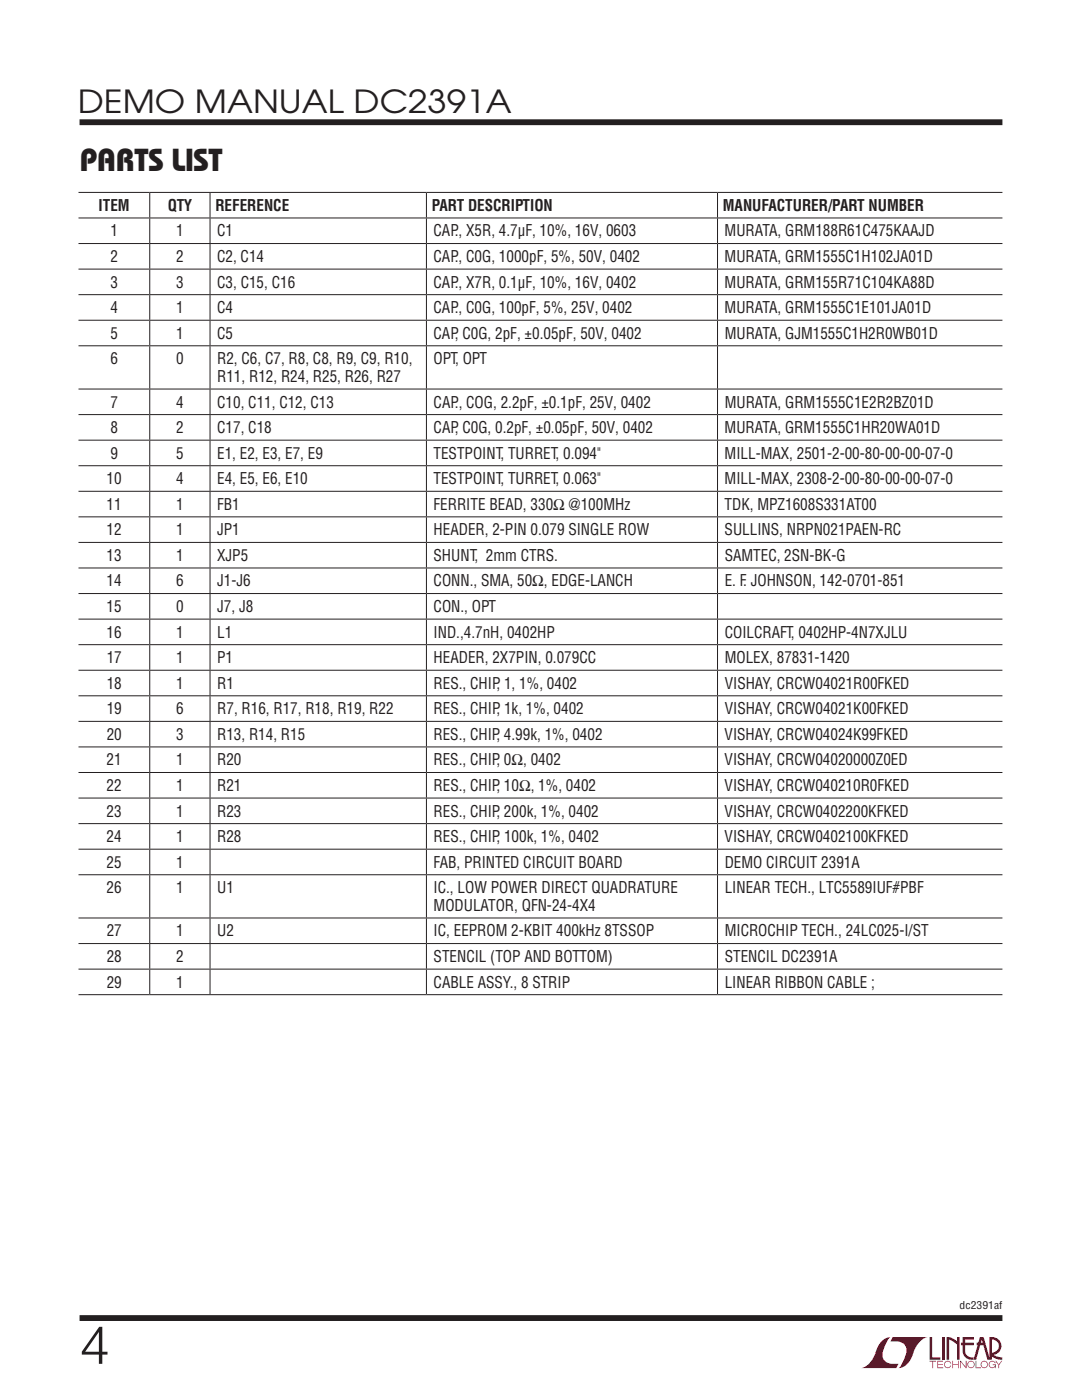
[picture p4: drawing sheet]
<svg xmlns="http://www.w3.org/2000/svg" width="216mm" height="279mm" viewBox="0 0 216 279" stroke-linecap="round" stroke-linejoin="round" font-family="sans-serif">
<defs><g id="words">
<text font-size="10.6" fill="#231f20" x="15.9" y="272.2">4</text>
<g font-size="6.3" fill="#231f20">
<text x="15.5" y="22.5">DEMO MANUAL DC2391A</text>
<text x="15.9" y="34.1">PARTS LIST</text>
</g>
<g font-size="3.2" fill="#231f20">
<text x="19.7" y="42.1">ITEM</text>
<text x="22" y="47.2">1</text>
<text x="33.5" y="42.1">QTY</text>
<text x="35.1" y="47.2">1</text>
<text x="43" y="42.1">REFERENCE</text>
<text x="43.3" y="47.2">C1</text>
<text x="86.1" y="42.1">PART DESCRIPTION</text>
<text x="86.5" y="47.2">CAP., X5R, 4.7µF, 10%, 16V, 0603</text>
<text x="144.2" y="42.1">MANUFACTURER/PART NUMBER</text>
<text x="144.6" y="47.2">MURATA, GRM188R61C475KAAJD</text>
<text x="22" y="52.3">2</text>
<text x="35.1" y="52.3">2</text>
<text x="43.3" y="52.3">C2, C14</text>
<text x="86.5" y="52.3">CAP., C0G, 1000pF, 5%, 50V, 0402</text>
<text x="144.6" y="52.3">MURATA, GRM1555C1H102JA01D</text>
<text x="22" y="57.4">3</text>
<text x="35.2" y="57.4">3</text>
<text x="43.3" y="57.4">C3, C15, C16</text>
<text x="86.5" y="57.4">CAP., X7R, 0.1µF, 10%, 16V, 0402</text>
<text x="144.6" y="57.4">MURATA, GRM155R71C104KA88D</text>
<text x="22" y="62.5">4</text>
<text x="35.2" y="62.5">1</text>
<text x="43.3" y="62.5">C4</text>
<text x="86.5" y="62.5">CAP., C0G, 100pF, 5%, 25V, 0402</text>
<text x="144.6" y="62.5">MURATA, GRM1555C1E101JA01D</text>
<text x="22" y="67.6">5</text>
<text x="35.2" y="67.6">1</text>
<text x="43.3" y="67.6">C5</text>
<text x="86.5" y="67.6">CAP, C0G, 2pF, ±0.05pF, 50V, 0402</text>
<text x="144.6" y="67.6">MURATA, GJM1555C1H2R0WB01D</text>
<text x="22" y="72.7">6</text>
<text x="35.2" y="72.7">0</text>
<text x="43.3" y="72.7">R2, C6, C7, R8, C8, R9, C9, R10,</text>
<text x="43.3" y="76.2">R11, R12, R24, R25, R26, R27</text>
<text x="86.5" y="72.7">OPT, OPT</text>
<text x="22" y="81.3">7</text>
<text x="35.2" y="81.3">4</text>
<text x="43.3" y="81.3">C10, C11, C12, C13</text>
<text x="86.5" y="81.3">CAP., COG, 2.2pF, ±0.1pF, 25V, 0402</text>
<text x="144.6" y="81.3">MURATA, GRM1555C1E2R2BZ01D</text>
<text x="22" y="86.4">8</text>
<text x="35.2" y="86.4">2</text>
<text x="43.3" y="86.4">C17, C18</text>
<text x="86.5" y="86.4">CAP, C0G, 0.2pF, ±0.05pF, 50V, 0402</text>
<text x="144.6" y="86.4">MURATA, GRM1555C1HR20WA01D</text>
<text x="22" y="91.5">9</text>
<text x="35.1" y="91.5">5</text>
<text x="43.3" y="91.5">E1, E2, E3, E7, E9</text>
<text x="86.5" y="91.5">TESTPOINT, TURRET, 0.094&quot;</text>
<text x="144.6" y="91.5">MILL-MAX, 2501-2-00-80-00-00-07-0</text>
<text x="21.3" y="96.6">10</text>
<text x="21.3" y="101.7">11</text>
<text x="35.1" y="96.6">4</text>
<text x="35.1" y="101.7">1</text>
<text x="43.3" y="96.6">E4, E5, E6, E10</text>
<text x="43.3" y="101.7">FB1</text>
<text x="86.5" y="96.6">TESTPOINT, TURRET, 0.063&quot;</text>
<text x="86.5" y="101.7">FERRITE BEAD, 330Ω @100MHz</text>
<text x="144.6" y="96.6">MILL-MAX, 2308-2-00-80-00-00-07-0</text>
<text x="144.6" y="101.7">TDK, MPZ1608S331AT00</text>
<text x="21.3" y="106.8">12</text>
<text x="35.2" y="106.8">1</text>
<text x="43.3" y="106.8">JP1</text>
<text x="86.5" y="106.8">HEADER, 2-PIN 0.079 SINGLE ROW</text>
<text x="144.6" y="106.8">SULLINS, NRPN021PAEN-RC</text>
<text x="21.3" y="111.9">13</text>
<text x="35.2" y="111.9">1</text>
<text x="43.3" y="111.9">XJP5</text>
<text x="86.5" y="111.9">SHUNT, 2mm CTRS.</text>
<text x="144.6" y="111.9">SAMTEC, 2SN-BK-G</text>
<text x="21.3" y="117">14</text>
<text x="35.2" y="117">6</text>
<text x="43.3" y="117">J1-J6</text>
<text x="86.5" y="117">CONN., SMA, 50Ω, EDGE-LANCH</text>
<text x="144.6" y="117">E. F. JOHNSON, 142-0701-851</text>
<text x="21.3" y="122.1">15</text>
<text x="35.2" y="122.1">0</text>
<text x="43.3" y="122.1">J7, J8</text>
<text x="86.5" y="122.1">CON., OPT</text>
<text x="21.3" y="127.3">16</text>
<text x="35.2" y="127.3">1</text>
<text x="43.3" y="127.3">L1</text>
<text x="86.5" y="127.3">IND.,4.7nH, 0402HP</text>
<text x="144.6" y="127.3">COILCRAFT, 0402HP-4N7XJLU</text>
<text x="21.3" y="132.4">17</text>
<text x="21.3" y="137.5">18</text>
<text x="35.2" y="132.4">1</text>
<text x="35.2" y="137.5">1</text>
<text x="43.3" y="132.4">P1</text>
<text x="43.3" y="137.5">R1</text>
<text x="86.5" y="132.4">HEADER, 2X7PIN, 0.079CC</text>
<text x="86.5" y="137.5">RES., CHIP, 1, 1%, 0402</text>
<text x="144.6" y="132.4">MOLEX, 87831-1420</text>
<text x="144.6" y="137.5">VISHAY, CRCW04021R00FKED</text>
<text x="21.3" y="142.6">19</text>
<text x="35.2" y="142.6">6</text>
<text x="43.4" y="142.6">R7, R16, R17, R18, R19, R22</text>
<text x="86.5" y="142.6">RES., CHIP, 1k, 1%, 0402</text>
<text x="144.6" y="142.6">VISHAY, CRCW04021K00FKED</text>
<text x="21.3" y="147.7">20</text>
<text x="35.2" y="147.7">3</text>
<text x="43.3" y="147.7">R13, R14, R15</text>
<text x="86.5" y="147.7">RES., CHIP, 4.99k, 1%, 0402</text>
<text x="144.6" y="147.7">VISHAY, CRCW04024K99FKED</text>
<text x="21.3" y="152.8">21</text>
<text x="35.1" y="152.8">1</text>
<text x="43.3" y="152.8">R20</text>
<text x="86.5" y="152.8">RES., CHIP, 0Ω, 0402</text>
<text x="144.6" y="152.8">VISHAY, CRCW04020000Z0ED</text>
<text x="21.3" y="157.9">22</text>
<text x="35.1" y="157.9">1</text>
<text x="43.3" y="157.9">R21</text>
<text x="86.5" y="157.9">RES., CHIP, 10Ω, 1%, 0402</text>
<text x="144.6" y="157.9">VISHAY, CRCW040210R0FKED</text>
<text x="21.3" y="163">23</text>
<text x="35.2" y="163">1</text>
<text x="43.3" y="163">R23</text>
<text x="86.5" y="163">RES., CHIP, 200k, 1%, 0402</text>
<text x="144.6" y="163">VISHAY, CRCW0402200KFKED</text>
<text x="21.3" y="168.1">24</text>
<text x="21.3" y="173.2">25</text>
<text x="35.2" y="168.1">1</text>
<text x="35.2" y="173.2">1</text>
<text x="43.3" y="168.1">R28</text>
<text x="86.5" y="168.1">RES., CHIP, 100k, 1%, 0402</text>
<text x="86.5" y="173.2">FAB, PRINTED CIRCUIT BOARD</text>
<text x="144.6" y="168.1">VISHAY, CRCW0402100KFKED</text>
<text x="144.6" y="173.2">DEMO CIRCUIT 2391A</text>
<text x="21.3" y="178.3">26</text>
<text x="35.2" y="178.3">1</text>
<text x="43.3" y="178.3">U1</text>
<text x="86.5" y="178.3">IC., LOW POWER DIRECT QUADRATURE</text>
<text x="144.6" y="178.3">LINEAR TECH., LTC5589IUF#PBF</text>
<text x="86.5" y="181.8">MODULATOR, QFN-24-4X4</text>
<text x="21.3" y="186.9">27</text>
<text x="35.2" y="186.9">1</text>
<text x="43.3" y="186.9">U2</text>
<text x="86.5" y="186.9">IC, EEPROM 2-KBIT 400kHz 8TSSOP</text>
<text x="144.6" y="186.9">MICROCHIP TECH., 24LC025-I/ST</text>
<text x="21.3" y="192">28</text>
<text x="21.3" y="197.1">29</text>
<text x="35.2" y="192">2</text>
<text x="35.2" y="197.1">1</text>
<text x="86.5" y="192">STENCIL (TOP AND BOTTOM)</text>
<text x="86.5" y="197.1">CABLE ASSY., 8 STRIP</text>
<text x="144.6" y="192">STENCIL DC2391A</text>
<text x="144.6" y="197.1">LINEAR RIBBON CABLE ;</text>
</g>
<text font-size="2.1" fill="#231f20" x="191.5" y="261.2">dc2391af</text>
</g></defs>
<g fill="#900126">
<path d="M185.5 266.8h.5v4.1h1.6v.5h-2.1z"/>
<path d="M176.2 267.4l1-.5h.5h-.1a6.2 6.2 0 0 0-1.4 4 2.58 2.58 0 0 0 3.1 1.3l-.5 .8h-6.9a4.9 4.9 0 0 0 3-3.8l.4-.7z"/>
<path d="M178.1 266.9h7a4.9 4.9 0 0 0-3.1 3.7 3.2 3.2 0 0 1-2.7 2.4h.1a6.2 6.2 0 0 0 1.4-4.1 2.58 2.58 0 0 0-3.1-1.2z"/>
<path d="M188 266.8h.5v4.6h-.5z"/>
<path d="M188.9 266.8l1 .2 1.1 .7v-.9h.5v4.6h-.5v-3.1l-1.6-.9v4h-.5z"/>
<path d="M185.5 271.6h1.3v.1h-.6v1.3h-.1v-1.3h-.6z"/>
<path d="M187 271.6h1.2v.1h-1v.5h.9v.2h-.9v.5h1v.1h-1.2z"/>
<path d="M190 271.6h.2v.6h1v-.6h.1v1.4h-.1v-.6h-1v.6h-.2z"/>
<path d="M191.6 271.6h.1l1 1.2v-1.2h.1v1.4l-1.1-1.2v1.2h-.1z"/>
<path d="M194.7 271.6h.1v1.3h.9v.1h-1z"/>
<path d="M198.6 271.6h.2l.5 .7 .5-.7h.2l-.6 .8v.6h-.2v-.6z"/>
<path d="M192.1 266.8h2.2v.5h-1.7v.7h1.7v.5h-1.7v1.1a1.32 1.32 0 0 0 1.7 1.3v.5l1.2-4.6h.8l1.1 4.1v-4.1a1.84 1.84 0 0 1 2.4 1.4 1.84 1.84 0 0 1-1.5 2.2l.8 .4 .9 .1v.5l-1.2-.2-1-.6v-.6a1.34 1.34 0 0 0 1.5-1.2 1.34 1.34 0 0 0-1.4-1.5v4.1h-.9l-.8-2.9h-1.3v-.5h1.2l-.2-.7-1.1 4.1a2.06 2.06 0 0 1-2.7-1.3v-1.6h-.4v-.5h.4z"/>
<path d="M193.2 271.8a.72 .72 0 0 1 1.2 .1 .72 .72 0 0 1-.4 1.1 .72 .72 0 0 1-1-.7h.2a.59 .59 0 0 0 .8 .5 .59 .59 0 0 0 .2-.9 .59 .59 0 0 0-1 .2v.2h-.2z"/>
<path d="M195.9 271.8a.72 .72 0 0 1 1.1 .1 .72 .72 0 0 1-.4 1.1 .72 .72 0 0 1-.9-.7h.1a.59 .59 0 0 0 .8 .5 .59 .59 0 0 0 .2-.9 .59 .59 0 0 0-.9 .2l-.1 .2h-.1z"/>
<path d="M197.5 271.8a.72 .72 0 0 1 1.2 .2h-.2a.59 .59 0 0 0-.9-.1 .59 .59 0 0 0 .1 .9 .59 .59 0 0 0 .9-.4h-.5v-.1h.6v.7h-.1v-.3a.73 .73 0 0 1-1.1 .2 .73 .73 0 0 1 0-1.1z"/>
<path d="M188.6 271.8a.71 .71 0 0 1 1.2 .3h-.1a.59 .59 0 0 0-.9-.3 .59 .59 0 0 0-.1 1 .59 .59 0 0 0 1-.3h.1a.73 .73 0 0 1-1.1 .4 .73 .73 0 0 1-.1-1.1z"/>
</g>
<path d="M15.9 24.4h184.1M15.9 263h184.1" fill="none" stroke="#231f20" stroke-width="1.2" stroke-linecap="butt"/>
<g fill="none" stroke="#231f20" stroke-width=".2">
<path d="M15.7 38.4h184.3M29.9 38.5v4.9M41.9 38.5v4.9M85.1 38.5v4.9M143.2 38.5v4.9M15.7 43.5h184.3M15.7 48.6h184.3M15.7 53.7h184.3M15.7 58.8h184.3M29.9 43.6v4.9M29.9 48.7v4.9M29.9 53.8v4.9"/>
<path d="M29.9 58.9v4.9M41.9 43.6v4.9M41.9 48.7v4.9M41.9 53.8v4.9M41.9 58.9v4.9M85.1 43.6v4.9M85.1 48.7v4.9M85.1 53.8v4.9M85.1 58.9v4.9M143.2 43.6v4.9M143.2 48.7v4.9M143.2 53.8v4.9"/>
<path d="M143.2 58.9v4.9M15.7 63.9h184.3M15.7 69h184.3M15.7 77.6h184.3M29.9 64v4.9M29.9 69.1v8.5M29.9 77.7v5M41.9 64v4.9M41.9 69.1v8.5M41.9 77.7v5M85.1 64v4.9M85.1 69.1v8.5"/>
<path d="M85.1 77.7v5M143.2 64v4.9M143.2 69.1v8.5M143.2 77.7v5M15.7 82.7h184.3M15.7 87.8h184.3M15.7 92.9h184.3M15.7 98h184.3M29.9 82.8v5M29.9 87.9v5M29.9 93v5M29.9 98.1v5"/>
<path d="M41.9 82.8v5M41.9 87.9v5M41.9 93v5M41.9 98.1v5M85.1 82.8v5M85.1 87.9v5M85.1 93v5M85.1 98.1v5M143.2 82.8v5M143.2 87.9v5M143.2 93v5M143.2 98.1v5"/>
<path d="M15.7 103.1h184.3M15.7 108.3h184.3M15.7 113.4h184.3M15.7 118.5h184.3M29.9 103.2v5M29.9 108.3v5M29.9 113.4v5M29.9 118.5v5M41.9 103.2v5M41.9 108.3v5M41.9 113.4v5M41.9 118.5v5"/>
<path d="M85.1 103.2v5M85.1 108.3v5M85.1 113.4v5M85.1 118.5v5M143.2 103.2v5M143.2 108.3v5M143.2 113.4v5M143.2 118.5v5M15.7 123.6h184.3M15.7 128.7h184.3M15.7 133.8h184.3M15.7 138.9h184.3"/>
<path d="M29.9 123.6v5M29.9 128.7v5M29.9 133.8v5M29.9 139v4.9M41.9 123.6v5M41.9 128.7v5M41.9 133.8v5M41.9 139v4.9M85.1 123.6v5M85.1 128.7v5M85.1 133.8v5M85.1 139v4.9"/>
<path d="M143.2 123.6v5M143.2 128.7v5M143.2 133.8v5M143.2 139v4.9M15.7 144h184.3M15.7 149.1h184.3M15.7 154.2h184.3M15.7 159.3h184.3M29.9 144.1v4.9M29.9 149.2v4.9M29.9 154.3v4.9M29.9 159.4v4.9"/>
<path d="M41.9 144.1v4.9M41.9 149.2v4.9M41.9 154.3v4.9M41.9 159.4v4.9M85.1 144.1v4.9M85.1 149.2v4.9M85.1 154.3v4.9M85.1 159.4v4.9M143.2 144.1v4.9M143.2 149.2v4.9M143.2 154.3v4.9M143.2 159.4v4.9"/>
<path d="M15.7 164.4h184.3M15.7 169.5h184.3M15.7 174.6h184.3M29.9 164.5v4.9M29.9 169.6v4.9M29.9 174.7v8.4M41.9 164.5v4.9M41.9 169.6v4.9M41.9 174.7v8.4M85.1 164.5v4.9M85.1 169.6v4.9M85.1 174.7v8.4"/>
<path d="M143.2 164.5v4.9M143.2 169.6v4.9M143.2 174.7v8.4M15.7 183.2h184.3M15.7 188.3h184.3M15.7 193.4h184.3M15.7 198.5h184.3M29.9 183.3v4.9M29.9 188.4v4.9M29.9 193.5v4.9M41.9 183.3v4.9M41.9 188.4v4.9"/>
<path d="M41.9 193.5v4.9M85.1 183.3v4.9M85.1 188.4v4.9M85.1 193.5v4.9M143.2 183.3v4.9M143.2 188.4v4.9M143.2 193.5v4.9"/>
</g>
<use href="#words"/>
</svg>
